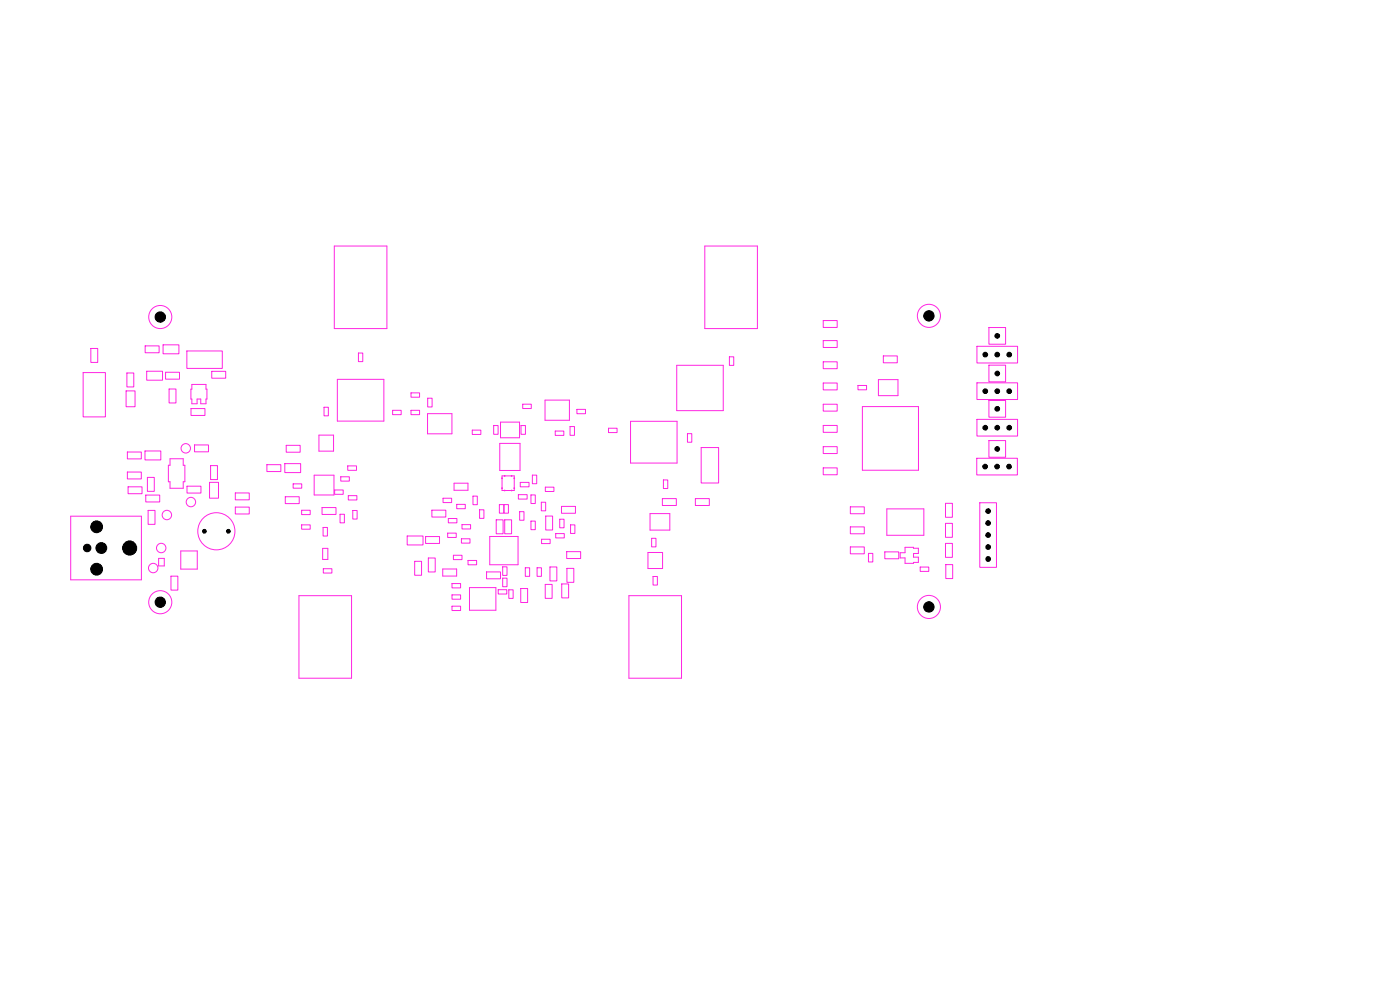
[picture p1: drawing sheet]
<svg xmlns="http://www.w3.org/2000/svg" width="297mm" height="210mm" viewBox="0 0 297 210" stroke-linecap="round" stroke-linejoin="round" font-family="sans-serif">
<g fill="none" stroke="#ff26e2" stroke-width=".21">
<path d="M70.9 52.2h11.2v17.5h-11.2zM149.5 52.2h11.2v17.5h-11.2zM17.6 79h4.8v9.4h-4.8zM19.3 73.9h1.4v3h-1.4zM26.9 79.1h1.5v3h-1.5zM30.8 73.4h3v1.4h-3zM31.1 78.7h3.4v2h-3.4zM34.6 73.1h3.4v1.9h-3.4zM35.1 79h3v1.4h-3zM39.6 74.4h7.6v3.7h-7.6zM44.9 78.8h3v1.4h-3zM76 74.9h1v1.8h-1z"/>
<path d="M143.6 77.5h9.8v9.6h-9.8zM154.7 75.7h1v1.8h-1zM174.6 68h3v1.5h-3zM174.6 72.3h3v1.4h-3zM174.6 76.7h3v1.5h-3zM187.4 75.5h3v1.5h-3zM207.3 73.5h8.6v3.5h-8.6zM209.8 77.5h3.5v3.5h-3.5zM209.8 69.5h3.5v3.5h-3.5zM26.8 82.9h1.8v3.4h-1.8zM27 95.9h3v1.4h-3zM30.8 95.7h3.3v1.9h-3.3z"/>
<path d="M35.9 82.5h1.4v3h-1.4zM36.1 97.3h2.8v1.4h.3v3.5h-.3v1.4h-2.8v-1.4h-.4v-3.5h.4zM40.5 86.7h3v1.4h-3zM40.7 81.6h3v1h.2v2.1h-.2v1h-1.1v-1h-.8v1h-1.1v-1h-.2v-2.1h.2zM41.3 94.4h2.9v1.4h-2.9zM44.7 98.8h1.4v2.9h-1.4zM56.6 98.6h3v1.4h-3zM60.4 98.4h3.4v1.8h-3.4zM60.7 94.5h3v1.4h-3zM67.7 92.3h3.1v3.4h-3.1zM68.7 86.4h1v1.8h-1zM71.6 80.5h9.8v8.8h-9.8z"/>
<path d="M73.8 98.8h1.8v1h-1.8zM83.3 87h1.8v1h-1.8zM87.2 87h1.8v1h-1.8zM87.2 83.3h1.8v1h-1.8zM90.7 87.8h5.2v4.2h-5.2zM90.7 84.5h1v1.8h-1zM100.2 91.2h1.8v1h-1.8zM104.7 90.3h1v1.8h-1zM106 94.1h4.3v5.7h-4.3zM106.2 89.5h4v3.4h-4zM110.5 90.3h1v1.8h-1zM110.9 85.7h1.8v1h-1.8z"/>
<path d="M115.6 84.9h5.2v4.3h-5.2zM117.8 91.4h1.8v1h-1.8zM120.9 90.5h1v1.8h-1zM122.4 86.8h1.8v1h-1.8zM129.1 90.8h1.8v1h-1.8zM133.8 89.4h9.8v8.8h-9.8zM145.8 92h1v1.8h-1zM148.8 94.9h3.7v7.6h-3.7zM174.6 99.3h3v1.4h-3zM174.6 85.7h3v1.5h-3zM174.6 90.3h3v1.4h-3zM174.6 94.7h3v1.5h-3z"/>
<path d="M174.6 81.3h3v1.4h-3zM182 81.8h1.8v.9h-1.8zM183 86.3h11.9v13.5h-11.9zM186.3 80.5h4.2v3.4h-4.2zM207.2 97.2h8.6v3.6h-8.6zM207.3 81.2h8.6v3.5h-8.6zM207.3 89h8.6v3.5h-8.6zM209.8 93.5h3.5v3.5h-3.5zM209.8 85h3.5v3.5h-3.5zM15 109.5h15v13.5h-15zM27 100.1h3v1.5h-3zM27.2 103.3h2.9v1.4h-2.9z"/>
<path d="M30.9 105h3v1.5h-3zM31.3 101.3h1.4v2.9h-1.4zM31.4 108.3h1.5v2.9h-1.5zM33.6 118.5h1.2v1.6h-1.2zM38.3 116.9h3.6v3.8h-3.6zM39.7 103.1h2.9v1.5h-2.9zM44.5 102.3h1.9v3.4h-1.9zM49.9 104.6h3v1.4h-3zM49.9 107.6h3v1.4h-3zM60.5 105.4h3v1.4h-3zM62.2 102.6h1.8v1h-1.8zM64 108.2h1.8v1h-1.8z"/>
<path d="M64 111.3h1.8v1h-1.8zM66.7 100.8h4.1v4.2h-4.1zM68.3 107.7h3v1.4h-3zM68.4 116.3h1.2v2.4h-1.2zM68.5 111.9h1v1.8h-1zM71 103.9h1.8v1h-1.8zM72.1 109.1h1v1.8h-1zM72.3 101.1h1.8v1h-1.8zM73.9 105.1h1.8v1h-1.8zM74.8 108.3h1v1.8h-1zM86.4 113.7h3.3v1.9h-3.3zM88 119.1h1.4v2.9h-1.4z"/>
<path d="M90.3 113.8h2.9v1.5h-2.9zM90.9 118.4h1.4v2.9h-1.4zM91.6 108.2h3v1.5h-3zM94 105.7h1.8v.9h-1.8zM95 113.1h1.8v.9h-1.8zM95.1 110h1.8v.9h-1.8zM96.2 117.8h1.8v.9h-1.8zM96.3 102.5h3v1.5h-3zM96.9 107h1.8v.9h-1.8zM97.9 114.3h1.8v.9h-1.8zM98 111.3h1.8v.9h-1.8zM99.3 118.9h1.8v.9h-1.8z"/>
<path d="M100.3 105.2h1v1.9h-1zM101.7 108.1h1v1.9h-1zM103.9 113.8h6v6h-6zM105.3 110.3h1.4v2.9h-1.4zM105.9 107h1v1.9h-1zM106.5 101h2.6v3h-2.6zM106.9 107h1v1.9h-1zM107.1 110.3h1.4v2.9h-1.4zM110 104.9h1.8v1h-1.8zM110.2 108.5h1v1.9h-1zM110.4 102.3h1.8v1h-1.8zM112.6 110.5h1v1.9h-1z"/>
<path d="M112.6 105h1v1.8h-1zM112.9 100.8h1v1.8h-1zM114.8 106.5h1v1.9h-1zM114.9 114.4h1.8v.9h-1.8zM115.7 103.3h1.8v1h-1.8zM115.8 109.5h1.4v2.9h-1.4zM117.9 113.2h1.8v.9h-1.8zM118.7 110.1h1v1.9h-1zM119.1 107.4h3v1.5h-3zM120.2 117h3v1.5h-3zM121 111.3h1v1.9h-1zM137.5 117.2h3.1v3.4h-3.1z"/>
<path d="M137.9 109h4.2v3.5h-4.2zM138.2 114.2h1v1.8h-1zM140.5 105.8h3v1.4h-3zM140.7 101.8h1v1.8h-1zM147.5 105.8h3v1.4h-3zM180.4 107.5h3v1.5h-3zM180.4 116h3v1.5h-3zM180.4 111.8h3v1.4h-3zM184.2 117.4h1v1.8h-1zM187.7 117.1h3v1.4h-3zM188.1 108h7.9v5.6h-7.9zM192 116.1h1.8v.2h1v1.1h-1v.8h1v1.1h-1v.2h-1.8v-1.1h-1v-1.1h1z"/>
<path d="M200.6 106.8h1.4v2.9h-1.4zM200.6 111h1.4v3h-1.4zM200.6 115.3h1.4v2.9h-1.4zM200.6 119.8h1.5v2.9h-1.5zM207.9 106.7h3.5v13.7h-3.5zM36.3 122.2h1.4v3h-1.4zM63.4 126.4h11.2v17.5h-11.2zM68.6 120.6h1.8v1h-1.8zM93.9 120.7h3v1.5h-3zM95.9 128.6h1.8v.9h-1.8zM95.9 123.8h1.8v.9h-1.8zM95.9 126.2h1.8v.9h-1.8z"/>
<path d="M99.6 124.7h5.6v4.8h-5.6zM103.2 121.3h3v1.5h-3zM105.7 125.1h1.8v.9h-1.8zM106.6 122.6h1v1.9h-1zM106.6 120.2h1v1.9h-1zM107.9 125.1h1v1.8h-1zM110.5 124.8h1.4v3h-1.4zM111.4 120.4h1v1.9h-1zM113.9 120.4h1v1.9h-1zM115.7 124h1.4v2.9h-1.4zM116.7 120.3h1.4v2.9h-1.4zM119.2 123.9h1.4v2.9h-1.4z"/>
<path d="M120.3 120.6h1.4v2.9h-1.4zM133.4 126.4h11.2v17.5h-11.2zM138.5 122.3h1v1.8h-1zM195.2 120.3h1.8v.9h-1.8z"/>
<circle cx="34" cy="67.2" r="2.45"/>
<circle cx="197.1" cy="67" r="2.45"/>
<circle cx="39.4" cy="95.1" r="1"/>
<circle cx="34.2" cy="116.2" r="1"/>
<circle cx="35.4" cy="109.2" r="1"/>
<circle cx="40.5" cy="106.5" r="1"/>
<circle cx="45.9" cy="112.7" r="3.9"/>
<circle cx="32.5" cy="120.5" r="1"/>
<circle cx="34" cy="127.7" r="2.45"/>
<circle cx="197.1" cy="128.7" r="2.45"/>
</g>
<g fill="#ff26e2" stroke="#ff26e2" stroke-width=".21">
<circle cx="106.5" cy="101.4" r=".08"/>
<circle cx="106.5" cy="103.6" r=".08"/>
<circle cx="107.1" cy="101" r=".08"/>
<circle cx="107.1" cy="104" r=".08"/>
<circle cx="108.5" cy="101" r=".08"/>
<circle cx="108.5" cy="104" r=".08"/>
<circle cx="109.1" cy="101.4" r=".08"/>
<circle cx="109.1" cy="103.6" r=".08"/>
</g>
<g fill="#000" stroke="#000" stroke-width=".21">
<circle cx="34" cy="67.2" r="1.1"/>
<circle cx="197.1" cy="67" r="1.1"/>
<circle cx="209" cy="75.2" r=".5"/>
<circle cx="211.6" cy="79.2" r=".5"/>
<circle cx="211.6" cy="75.2" r=".5"/>
<circle cx="211.6" cy="71.2" r=".5"/>
<circle cx="214.1" cy="75.2" r=".5"/>
<circle cx="209" cy="99" r=".5"/>
<circle cx="209" cy="90.7" r=".5"/>
<circle cx="209" cy="83" r=".5"/>
<circle cx="211.5" cy="99" r=".5"/>
<circle cx="211.6" cy="86.7" r=".5"/>
<circle cx="211.6" cy="95.2" r=".5"/>
<circle cx="211.6" cy="90.7" r=".5"/>
<circle cx="211.6" cy="83" r=".5"/>
<circle cx="214.1" cy="99" r=".5"/>
<circle cx="214.1" cy="90.7" r=".5"/>
<circle cx="214.1" cy="83" r=".5"/>
<circle cx="18.5" cy="116.2" r=".8"/>
<circle cx="20.5" cy="111.7" r="1.25"/>
<circle cx="21.5" cy="116.2" r="1.15"/>
<circle cx="27.5" cy="116.2" r="1.5"/>
<circle cx="43.4" cy="112.7" r=".4"/>
<circle cx="48.4" cy="112.7" r=".4"/>
<circle cx="209.6" cy="118.6" r=".5"/>
<circle cx="209.6" cy="116" r=".5"/>
<circle cx="209.6" cy="111" r=".5"/>
<circle cx="209.6" cy="108.4" r=".5"/>
<circle cx="209.6" cy="113.5" r=".5"/>
<circle cx="20.5" cy="120.7" r="1.25"/>
<circle cx="34" cy="127.7" r="1.1"/>
<circle cx="197.1" cy="128.7" r="1.1"/>
</g>
</svg>
